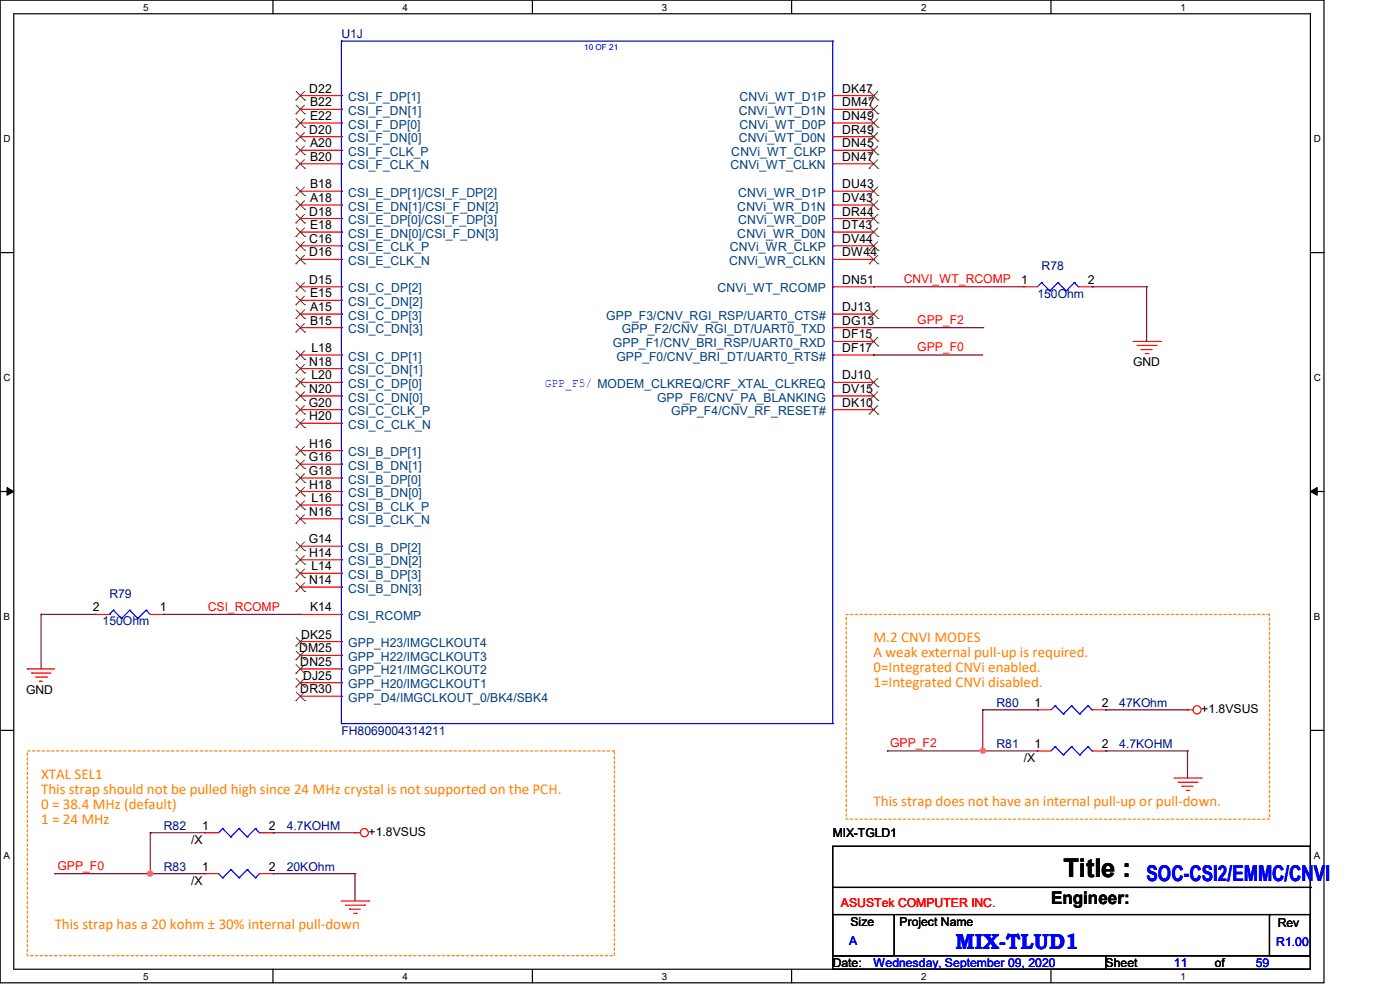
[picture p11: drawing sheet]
<svg xmlns="http://www.w3.org/2000/svg" width="297mm" height="210mm" viewBox="0 0 297 210" stroke-linecap="round" stroke-linejoin="round" font-family="sans-serif">
<defs><g id="words">
<text font-size="5.5" x="225.6" y="186.1">Title :</text>
<g font-size="4.6" fill="#00f">
<text x="243.3" y="186.8">SOC-CSI2/EMMC/CNVI</text>
<text x="202.7" y="201.3">MIX-TLUD1</text>
</g>
<text font-size="3.7" x="223" y="191.7">Engineer:</text>
<g font-size="3.2" fill="#ff8000">
<text x="185.3" y="136.2">M.2 CNVI MODES</text>
<text x="185.3" y="139.4">A weak external pull-up is required.</text>
<text x="185.3" y="142.6">0=Integrated CNVi enabled.</text>
<text x="185.3" y="145.8">1=Integrated CNVi disabled.</text>
<text x="8.7" y="165.2">XTAL SEL1</text>
<text x="8.7" y="168.4">This strap should not be pulled high since 24 MHz crystal is not supported on the PCH.</text>
<text x="8.7" y="171.5">0 = 38.4 MHz (default)</text>
<text x="185.3" y="171">This strap does not have an internal pull-up or pull-down.</text>
<text x="8.7" y="174.7">1 = 24 MHz</text>
<text x="11.6" y="197">This strap has a 20 kohm ± 30% internal pull-down</text>
</g>
<g font-size="2.6" fill="#000080">
<text x="72.4" y="8.1">U1J</text>
<text x="221" y="57.4">R78</text>
<text x="220.1" y="63.2">150Ohm</text>
<text x="23.2" y="126.9">R79</text>
<text x="21.8" y="132.7">150Ohm</text>
<text x="72.4" y="155.8">FH8069004314211</text>
<text x="211.4" y="150">R80</text>
<text x="237.4" y="150">47KOhm</text>
<text x="211.4" y="158.7">R81</text>
<text x="237.4" y="158.7">4.7KOHM</text>
<text x="34.8" y="176.1">R82</text>
<text x="60.8" y="176.1">4.7KOHM</text>
<text x="34.8" y="184.8">R83</text>
<text x="60.8" y="184.8">20KOhm</text>
</g>
<g font-size="2.6">
<text x="65.6" y="19.6">D22</text>
<text x="65.8" y="22.6">B22</text>
<text x="178.7" y="22.6">DM47</text>
<text x="178.7" y="19.6">DK47</text>
<text x="65.6" y="28.4">D20</text>
<text x="65.8" y="25.4">E22</text>
<text x="178.7" y="28.4">DR49</text>
<text x="178.7" y="25.4">DN49</text>
<text x="65.8" y="34.1">B20</text>
<text x="65.8" y="31.2">A20</text>
<text x="178.7" y="34.1">DN47</text>
<text x="178.7" y="31.2">DN45</text>
<text x="65.8" y="39.9">B18</text>
<text x="178.7" y="39.9">DU43</text>
<text x="65.6" y="45.7">D18</text>
<text x="65.8" y="42.8">A18</text>
<text x="178.7" y="45.7">DR44</text>
<text x="178.7" y="42.8">DV43</text>
<text x="65.6" y="51.5">C16</text>
<text x="65.8" y="48.6">E18</text>
<text x="178.7" y="51.5">DV44</text>
<text x="178.7" y="48.6">DT43</text>
<text x="65.6" y="54.4">D16</text>
<text x="178.7" y="54.4">DW44</text>
<text x="65.6" y="60.2">D15</text>
<text x="65.8" y="66">A15</text>
<text x="65.8" y="63.1">E15</text>
<text x="178.7" y="66">DJ13</text>
<text x="178.7" y="60.2">DN51</text>
<text x="216.6" y="60.2">1</text>
<text x="230.8" y="60.2">2</text>
<text x="65.8" y="68.9">B15</text>
<text x="178.7" y="71.8">DF15</text>
<text x="178.7" y="68.9">DG13</text>
<text x="65.6" y="77.6">N18</text>
<text x="66.1" y="74.7">L18</text>
<text x="178.7" y="74.7">DF17</text>
<text x="240.4" y="77.6">GND</text>
<text x="65.6" y="83.4">N20</text>
<text x="66.1" y="80.5">L20</text>
<text x="178.7" y="83.4">DV15</text>
<text x="178.7" y="80.5">DJ10</text>
<text x="65.5" y="86.3">G20</text>
<text x="65.6" y="89.2">H20</text>
<text x="178.7" y="86.3">DK10</text>
<text x="65.6" y="95">H16</text>
<text x="65.5" y="100.8">G18</text>
<text x="65.5" y="97.8">G16</text>
<text x="65.6" y="103.6">H18</text>
<text x="66.1" y="106.5">L16</text>
<text x="65.6" y="109.4">N16</text>
<text x="65.5" y="115.2">G14</text>
<text x="65.6" y="118.1">H14</text>
<text x="65.6" y="123.9">N14</text>
<text x="66.1" y="121">L14</text>
<text x="19.7" y="129.7">2</text>
<text x="33.9" y="129.7">1</text>
<text x="65.8" y="129.7">K14</text>
<text x="63.9" y="135.5">DK25</text>
<text x="63.5" y="138.4">DM25</text>
<text x="63.7" y="141.3">DN25</text>
<text x="5.5" y="147.1">GND</text>
<text x="63.7" y="147.1">DR30</text>
<text x="64.3" y="144.2">DJ25</text>
<text x="219.5" y="149.9">1</text>
<text x="233.7" y="149.9">2</text>
<text x="254.8" y="151.2">+1.8VSUS</text>
<text x="217.2" y="161.6">/X</text>
<text x="219.5" y="158.7">1</text>
<text x="233.7" y="158.7">2</text>
<text x="40.6" y="179">/X</text>
<text x="42.9" y="176">1</text>
<text x="57.1" y="176">2</text>
<text x="78.2" y="177.2">+1.8VSUS</text>
<text x="176.7" y="177.5">MIX-TGLD1</text>
<text x="42.9" y="184.7">1</text>
<text x="57.1" y="184.7">2</text>
<text x="40.6" y="187.7">/X</text>
<text x="180.4" y="196.3">Size</text>
<text x="190.8" y="196.3">Project Name</text>
<text x="271.1" y="196.6">Rev</text>
<text x="176.7" y="205.1">Date:</text>
<text x="234.6" y="205.1">Sheet</text>
<text x="257.7" y="205.1">of</text>
</g>
<g font-size="2.6" fill="#004080">
<text x="73.9" y="21.5">CSI_F_DP[1]</text>
<text x="156.9" y="21.5">CNVi_WT_D1P</text>
<text x="73.9" y="27.3">CSI_F_DP[0]</text>
<text x="73.9" y="24.4">CSI_F_DN[1]</text>
<text x="156.7" y="24.4">CNVi_WT_D1N</text>
<text x="156.9" y="27.3">CNVi_WT_D0P</text>
<text x="73.9" y="35.9">CSI_F_CLK_N</text>
<text x="73.9" y="33.1">CSI_F_CLK_P</text>
<text x="73.9" y="30.2">CSI_F_DN[0]</text>
<text x="155" y="35.9">CNVi_WT_CLKN</text>
<text x="155.2" y="33.1">CNVi_WT_CLKP</text>
<text x="156.7" y="30.2">CNVi_WT_D0N</text>
<text x="73.9" y="41.7">CSI_E_DP[1]/CSI_F_DP[2]</text>
<text x="156.6" y="41.7">CNVi_WR_D1P</text>
<text x="73.9" y="47.5">CSI_E_DP[0]/CSI_F_DP[3]</text>
<text x="73.9" y="44.7">CSI_E_DN[1]/CSI_F_DN[2]</text>
<text x="156.4" y="44.7">CNVi_WR_D1N</text>
<text x="156.6" y="47.5">CNVi_WR_D0P</text>
<text x="73.9" y="53.3">CSI_E_CLK_P</text>
<text x="73.9" y="50.4">CSI_E_DN[0]/CSI_F_DN[3]</text>
<text x="154.9" y="53.3">CNVi_WR_CLKP</text>
<text x="156.4" y="50.4">CNVi_WR_D0N</text>
<text x="73.9" y="56.2">CSI_E_CLK_N</text>
<text x="154.7" y="56.2">CNVi_WR_CLKN</text>
<text x="73.9" y="64.9">CSI_C_DN[2]</text>
<text x="73.9" y="62">CSI_C_DP[2]</text>
<text x="152.2" y="62">CNVi_WT_RCOMP</text>
<text x="73.9" y="70.7">CSI_C_DN[3]</text>
<text x="73.9" y="67.8">CSI_C_DP[3]</text>
<text x="128.6" y="67.8">GPP_F3/CNV_RGI_RSP/UART0_CTS#</text>
<text x="131.9" y="70.7">GPP_F2/CNV_RGI_DT/UART0_TXD</text>
<text x="73.9" y="76.5">CSI_C_DP[1]</text>
<text x="130" y="73.6">GPP_F1/CNV_BRI_RSP/UART0_RXD</text>
<text x="130.8" y="76.5">GPP_F0/CNV_BRI_DT/UART0_RTS#</text>
<text x="73.9" y="82.3">CSI_C_DP[0]</text>
<text x="73.9" y="79.4">CSI_C_DN[1]</text>
<text x="73.9" y="88.1">CSI_C_CLK_P</text>
<text x="73.9" y="85.2">CSI_C_DN[0]</text>
<text x="139.4" y="85.2">GPP_F6/CNV_PA_BLANKING</text>
<text x="142.4" y="88.1">GPP_F4/CNV_RF_RESET#</text>
<text x="73.9" y="91">CSI_C_CLK_N</text>
<text x="73.9" y="99.7">CSI_B_DN[1]</text>
<text x="73.9" y="96.8">CSI_B_DP[1]</text>
<text x="73.9" y="105.5">CSI_B_DN[0]</text>
<text x="73.9" y="102.6">CSI_B_DP[0]</text>
<text x="73.9" y="111.3">CSI_B_CLK_N</text>
<text x="73.9" y="108.3">CSI_B_CLK_P</text>
<text x="73.9" y="119.9">CSI_B_DN[2]</text>
<text x="73.9" y="117">CSI_B_DP[2]</text>
<text x="73.9" y="125.7">CSI_B_DN[3]</text>
<text x="73.9" y="122.8">CSI_B_DP[3]</text>
<text x="73.9" y="131.5">CSI_RCOMP</text>
<text x="73.9" y="137.3">GPP_H23/IMGCLKOUT4</text>
<text x="73.9" y="143.1">GPP_H21/IMGCLKOUT2</text>
<text x="73.9" y="140.2">GPP_H22/IMGCLKOUT3</text>
<text x="73.9" y="148.9">GPP_D4/IMGCLKOUT_0/BK4/SBK4</text>
<text x="73.9" y="146">GPP_H20/IMGCLKOUT1</text>
</g>
<g font-size="2.6" fill="#f00">
<text x="191.7" y="60">CNVI_WT_RCOMP</text>
<text x="194.6" y="68.7">GPP_F2</text>
<text x="194.6" y="74.5">GPP_F0</text>
<text x="44.1" y="129.5">CSI_RCOMP</text>
<text x="188.8" y="158.5">GPP_F2</text>
<text x="12.2" y="184.5">GPP_F0</text>
<text x="178.4" y="192.3">ASUSTek COMPUTER INC.</text>
</g>
<g font-size="2.6" fill="#00f">
<text x="115.6" y="82">GPP_F5/ MODEM_CLKREQ/CRF_XTAL_CLKREQ</text>
<text x="180.1" y="200.4">A</text>
<text x="270.8" y="200.7">R1.00</text>
<text x="185.3" y="205.1">Wednesday, September 09, 2020</text>
<text x="249" y="205.1">11</text>
<text x="266.4" y="205.1">59</text>
</g>
<g font-size="2.1">
<text x="30.4" y="2.2">5</text>
<text x="85.4" y="2.2">4</text>
<text x="140.4" y="2.2">3</text>
<text x="195.4" y="2.2">2</text>
<text x="250.4" y="2.2">1</text>
<text x=".8" y="30.1">D</text>
<text x="278.7" y="30.1">D</text>
<text x=".8" y="80.8">C</text>
<text x="278.7" y="80.8">C</text>
<text x=".8" y="131.5">B</text>
<text x="278.7" y="131.5">B</text>
<text x=".8" y="182.2">A</text>
<text x="278.7" y="182.2">A</text>
<text x="30.4" y="207.8">5</text>
<text x="85.4" y="207.8">4</text>
<text x="140.4" y="207.8">3</text>
<text x="195.4" y="207.8">2</text>
<text x="250.4" y="207.8">1</text>
</g>
<text font-size="1.7" fill="#00f" x="124" y="10.6">10 OF 21</text>
</g></defs>
<path d="M0 0h280.9v208.5h-280.9zM2.9 2.9h275.1v202.7h-275.1z" fill="none" stroke="#000" stroke-width=".25"/>
<g fill="#fff">
<path d="M30.4 .3h1.1v2.4h-1.1z"/>
<path d="M30.4 205.9h1.1v2.3h-1.1z"/>
</g>
<path d="M57.9 0v2.9M57.9 205.6v2.9" fill="none" stroke="#000" stroke-width=".25"/>
<g fill="#fff">
<path d="M85.4 .3h1.1v2.4h-1.1z"/>
<path d="M85.4 205.9h1.1v2.3h-1.1z"/>
</g>
<path d="M112.9 0v2.9M112.9 205.6v2.9" fill="none" stroke="#000" stroke-width=".25"/>
<g fill="#fff">
<path d="M140.4 .3h1.2v2.4h-1.2z"/>
<path d="M140.4 205.9h1.2v2.3h-1.2z"/>
</g>
<path d="M167.9 0v2.9M167.9 205.6v2.9" fill="none" stroke="#000" stroke-width=".25"/>
<g fill="#fff">
<path d="M195.4 .3h1.2v2.4h-1.2z"/>
<path d="M195.4 205.9h1.2v2.3h-1.2z"/>
</g>
<path d="M223 0v2.9M223 205.6v2.9" fill="none" stroke="#000" stroke-width=".25"/>
<g fill="#fff">
<path d="M250.4 .3h1.2v2.4h-1.2z"/>
<path d="M250.4 205.9h1.2v2.3h-1.2z"/>
<path d="M.8 28.2h1.4v2.4h-1.4z"/>
<path d="M278.7 28.2h1.5v2.4h-1.5z"/>
<path d="M.8 78.9h1.4v2.3h-1.4z"/>
<path d="M278.7 78.9h1.5v2.3h-1.5z"/>
</g>
<path d="M0 53.6h2.9M278 53.6h2.9" fill="none" stroke="#000" stroke-width=".25"/>
<g fill="#fff">
<path d="M.8 129.6h1.3v2.3h-1.3z"/>
<path d="M278.7 129.6h1.4v2.3h-1.4z"/>
</g>
<path d="M0 104.3h2.9M278 104.3h2.9" fill="none" stroke="#000" stroke-width=".25"/>
<path d="M1.5 103.4l1.4 .9-1.4 .8zM278 104.3l1.4-.9v1.7z" fill="#000" stroke="#000" stroke-width=".21"/>
<g fill="#fff">
<path d="M.8 180.3h1.3v2.3h-1.3z"/>
<path d="M278.7 180.3h1.4v2.3h-1.4z"/>
</g>
<path d="M0 154.9h2.9M278 154.9h2.9M176.7 179.5h101.3v23.2h-101.3zM176.7 194h13v8.7h-13zM176.7 188.3h101.3M190 194h79.3M269.3 194h8.7v8.7h-8.7zM269.3 194h.1M278 188.3h.1M176.7 202.7h57.9v2.9h-57.9zM234.6 202.7h43.4v2.9h-43.4z" fill="none" stroke="#000" stroke-width=".25"/>
<path d="M179.5 130.3h89.8v43.5h-89.8zM5.8 159.3h124.5v43.4h-124.5z" fill="none" stroke="#ff8000" stroke-width=".25" stroke-dasharray=".5"/>
<g fill="none" stroke="#f00" stroke-width=".25">
<path d="M63.7 34.8h.1M63.7 31.9h.1M63.7 29h.1M63.7 26.1h.1M63.7 23.2h.1M63.7 20.3h.1M63.7 34.8h8.7M63.7 31.9h8.7M63.7 29h8.7M63.7 26.1h8.7M63.7 23.2h8.7M63.7 20.3h8.7"/>
<path d="M176.7 34.8h8.6M176.7 31.9h8.6M176.7 29h8.6M176.7 26.1h8.6M176.7 23.2h8.6M176.7 20.3h8.6M185.3 34.8h.1M185.3 31.9h.1M185.3 29h.1M185.3 26.1h.1M185.3 23.2h.1M185.3 20.3h.1"/>
<path d="M63.7 55h.1M63.7 52.2h.1M63.7 49.2h.1M63.7 46.4h.1M63.7 43.5h.1M63.7 40.6h.1M63.7 55h8.7M63.7 52.2h8.7M63.7 49.2h8.7M63.7 46.4h8.7M63.7 43.5h8.7M63.7 40.6h8.7"/>
<path d="M176.7 55h8.6M176.7 52.2h8.6M176.7 49.2h8.6M176.7 46.4h8.6M176.7 43.5h8.6M176.7 40.6h8.6M185.3 55h.1M185.3 52.2h.1M185.3 49.2h.1M185.3 46.4h.1M185.3 43.5h.1M185.3 40.6h.1"/>
<path d="M63.7 78.2h.1M63.7 75.3h.1M63.7 69.5h.1M63.7 66.6h.1M63.7 63.7h.1M63.7 60.8h.1M63.7 60.8h8.7M63.7 78.2h8.7M63.7 75.3h8.7M63.7 69.5h8.7M63.7 66.6h8.7M63.7 63.7h8.7"/>
<path d="M176.7 72.4h8.6M176.7 60.8h8.6M176.7 75.3h8.6M176.7 69.5h8.6M176.7 66.6h8.6M185.3 75.3h.1M185.3 72.4h.1M185.3 69.5h.1M185.3 66.6h.1M185.3 60.8h.1M217.2 60.8h.1M217.2 60.8h2.9"/>
<path d="M228.8 60.8h2.9M231.7 60.8h.1M240.4 72.4h5.8M241.2 73.3h4.1M242.1 74.2h.1M242.1 74.2h2.3M243 75h.5M243.5 75h.1M245.3 73.3h.1M246.2 72.4h.1M63.7 98.5h.1M63.7 95.6h.1"/>
<path d="M63.7 89.8h.1M63.7 86.9h.1M63.7 84h.1M63.7 81.1h.1M63.7 98.5h8.7M63.7 95.6h8.7M63.7 89.8h8.7M63.7 86.9h8.7M63.7 84h8.7M63.7 81.1h8.7M176.7 86.9h8.6M176.7 84h8.6"/>
<path d="M176.7 81.1h8.6M185.3 86.9h.1M185.3 84h.1M185.3 81.1h.1M63.7 118.7h.1M63.7 115.9h.1M63.7 110.1h.1M63.7 107.1h.1M63.7 104.3h.1M63.7 101.4h.1M63.7 118.7h8.7M63.7 115.9h8.7"/>
<path d="M63.7 110.1h8.7M63.7 107.1h8.7M63.7 104.3h8.7M63.7 101.4h8.7M20.3 130.3h.1M20.3 130.3h2.9M31.9 130.3h2.9M34.8 130.3h.1M63.7 139h.1M63.7 136.1h.1M63.7 130.3h.1M63.7 124.5h.1"/>
<path d="M63.7 121.6h.1M63.7 130.3h8.7M63.7 139h8.7M63.7 136.1h8.7M63.7 124.5h8.7M63.7 121.6h8.7M5.8 141.9h.1M5.8 141.9h5.8M6.7 142.8h.1M6.7 142.8h4.1M7.5 143.6h2.4M8.4 144.5h.1"/>
<path d="M8.4 144.5h.6M9.9 143.6h.1M63.7 147.7h.1M63.7 144.8h.1M63.7 141.9h.1M63.7 141.9h8.7M63.7 147.7h8.7M63.7 144.8h8.7M220.1 150.6h.1M220.1 159.3h.1M220.1 150.6h2.9M220.1 159.3h2.9"/>
<path d="M231.7 150.6h2.9M231.7 159.3h2.9M234.6 150.6h.1M234.6 159.3h.1M251.9 150.6h.1M251.9 150.6h1.2M43.5 176.7h.1M43.5 176.7h2.9M55 176.7h3M58 176.7h.1M75.3 176.7h.1M75.3 176.7h1.2"/>
<path d="M249 165.1h5.8M249.9 165.9h4.1M250.8 166.8h.1M250.8 166.8h2.3M251.7 167.7h.5M252.2 167.7h.1M254 165.9h.1M254.8 165.1h.1M43.5 185.3h.1M43.5 185.3h2.9M55 185.3h3M58 185.3h.1"/>
<path d="M72.4 191.1h5.8M73.3 192h4M74.2 192.9h.1M74.2 192.9h2.3M75 193.8h.6M75.6 193.8h.1M77.3 192h.1M78.2 191.1h.1"/>
<circle cx="253.9" cy="150.6" r=".86"/>
<circle cx="77.3" cy="176.6" r=".86"/>
</g>
<g fill="none" stroke="#00f" stroke-width=".25">
<path d="M72.4 8.7h.1M72.4 8.7v144.8M72.4 8.7h104.3M176.7 8.7h.1M176.7 8.7v144.8M72.4 34.8h.1M72.4 20.3h.1M72.4 23.2h.1M72.4 26.1h.1M72.4 29h.1M72.4 31.9h.1M176.7 31.9h.1"/>
<path d="M176.7 34.8h.1M176.7 20.3h.1M176.7 26.1h.1M176.7 23.2h.1M176.7 29h.1M72.4 46.4h.1M72.4 43.5h.1M72.4 40.6h.1M72.4 55h.1M72.4 52.2h.1M72.4 49.2h.1M176.7 40.6h.1"/>
<path d="M176.7 46.4h.1M176.7 43.5h.1M176.7 49.2h.1M176.7 52.2h.1M176.7 55h.1M221 59.9h.1M221 59.9l1.7 1.8M221 59.9l-.9 .9M224.5 59.9h.1M224.5 59.9l1.7 1.8M224.5 59.9l-1.8 1.8M227.9 59.9h.1"/>
<path d="M227.9 59.9l.9 .9M227.9 59.9l-1.7 1.8M72.4 60.8h.1M72.4 63.7h.1M72.4 66.6h.1M72.4 69.5h.1M72.4 75.3h.1M72.4 78.2h.1M176.7 69.5h.1M176.7 72.4h.1M176.7 66.6h.1M176.7 75.3h.1"/>
<path d="M176.7 60.8h.1M222.7 61.7h.1M226.2 61.7h.1M228.8 60.8h.1M72.4 86.9h.1M72.4 95.6h.1M72.4 98.5h.1M72.4 89.8h.1M72.4 81.1h.1M72.4 84h.1M176.7 81.1h.1M176.7 86.9h.1"/>
<path d="M176.7 84h.1M72.4 101.4h.1M72.4 104.3h.1M72.4 115.9h.1M72.4 118.7h.1M72.4 107.1h.1M72.4 110.1h.1M23.2 130.3h.1M24 129.5h.1M24 129.5l-.8 .8M24 129.5l1.8 1.7M25.8 131.2h.1"/>
<path d="M27.5 129.5h.1M27.5 129.5l-1.7 1.7M27.5 129.5l1.8 1.7M29.3 131.2h.1M31 129.5h.1M31 129.5l-1.7 1.7M31 129.5l.9 .8M72.4 130.3h.1M72.4 121.6h.1M72.4 124.5h.1M72.4 136.1h.1M72.4 139h.1"/>
<path d="M72.4 153.5h.1M72.4 144.8h.1M72.4 141.9h.1M72.4 147.7h.1M72.4 153.5h104.3M176.7 153.5h.1M223.9 149.7h.1M223.9 158.4h.1M223.9 149.7l1.7 1.8M223.9 149.7l-.9 .9M223.9 158.4l1.7 1.7M223.9 158.4l-.9 .9"/>
<path d="M225.6 151.5h.1M227.3 149.7h.1M227.3 158.4h.1M227.3 149.7l1.8 1.8M227.3 149.7l-1.7 1.8M227.3 158.4l1.8 1.7M227.3 158.4l-1.7 1.7M229.1 151.5h.1M230.8 149.7h.1M230.8 158.4h.1M230.8 149.7l.9 .9M230.8 149.7l-1.7 1.8"/>
<path d="M230.8 158.4l.9 .9M230.8 158.4l-1.7 1.7M231.7 150.6h.1M231.7 159.3h.1M47.2 175.8h.1M47.2 175.8l1.8 1.7M47.2 175.8l-.8 .9M49 177.5h.1M50.7 175.8h.1M50.7 175.8l1.8 1.7M50.7 175.8l-1.7 1.7M52.5 177.5h.1"/>
<path d="M54.2 175.8h.1M54.2 175.8l.8 .9M54.2 175.8l-1.7 1.7M55 176.7h.1M225.6 160.1h.1M229.1 160.1h.1M46.4 185.3l.8 .9M47.2 186.2h.1M49 184.5h.1M49 184.5l-1.8 1.7M49 184.5l1.7 1.7M50.7 186.2h.1"/>
<path d="M52.5 184.5h.1M52.5 184.5l-1.8 1.7M52.5 184.5l1.7 1.7M54.2 186.2h.1M55 185.3h.1M55 185.3l-.8 .9"/>
</g>
<g fill="none" stroke="#804000" stroke-width=".21">
<path d="M62.8 19.4l1.8 1.8M64.6 19.4l-1.8 1.8M184.4 19.4l1.9 1.8M186.2 19.4l-1.8 1.8M62.8 35.7h.1M62.8 32.8h.1M62.8 29.9h.1M62.8 27h.1M62.8 24.1h.1M62.8 21.2h.1M62.8 39.7l1.8 1.8M62.8 33.9l1.8 1.8"/>
<path d="M62.8 31l1.8 1.8M62.8 28.1l1.8 1.8M62.8 25.2l1.8 1.8M62.8 22.3l1.8 1.8M64.6 39.7l-1.8 1.8M64.6 33.9l-1.8 1.8M64.6 31l-1.8 1.8M64.6 28.1l-1.8 1.8M64.6 25.2l-1.8 1.8M64.6 22.3l-1.8 1.8M64.6 35.7h.1M64.6 32.8h.1"/>
<path d="M64.6 29.9h.1M64.6 27h.1M64.6 24.1h.1M64.6 21.2h.1M184.4 35.7h.1M184.4 32.8h.1M184.4 29.9h.1M184.4 27h.1M184.4 24.1h.1M184.4 21.2h.1M184.4 39.7l1.9 1.8M184.4 33.9l1.9 1.8"/>
<path d="M184.4 31l1.9 1.8M184.4 28.1l1.9 1.8M184.4 25.2l1.9 1.8M184.4 22.3l1.9 1.8M186.2 39.7l-1.8 1.8M186.2 33.9l-1.8 1.8M186.2 31l-1.8 1.8M186.2 28.1l-1.8 1.8M186.2 25.2l-1.8 1.8M186.2 22.3l-1.8 1.8M186.3 35.7h.1M186.3 32.8h.1"/>
<path d="M186.3 29.9h.1M186.3 27h.1M186.3 24.1h.1M186.3 21.2h.1M62.8 56h.1M62.8 53.1h.1M62.8 50.2h.1M62.8 47.3h.1M62.8 44.4h.1M62.8 41.5h.1M62.8 59.9l1.8 1.9M62.8 54.1l1.8 1.9"/>
<path d="M62.8 51.3l1.8 1.8M62.8 48.3l1.8 1.9M62.8 45.5l1.8 1.8M62.8 42.6l1.8 1.8M64.6 59.9l-1.8 1.9M64.6 54.1l-1.8 1.9M64.6 51.3l-1.8 1.8M64.6 48.3l-1.8 1.9M64.6 45.5l-1.8 1.8M64.6 42.6l-1.8 1.8M64.6 56h.1M64.6 53.1h.1"/>
<path d="M64.6 50.2h.1M64.6 47.3h.1M64.6 44.4h.1M64.6 41.5h.1M184.4 56h.1M184.4 53.1h.1M184.4 50.2h.1M184.4 47.3h.1M184.4 44.4h.1M184.4 41.5h.1M184.4 54.1l1.9 1.9M184.4 51.3l1.9 1.8"/>
<path d="M184.4 48.3l1.9 1.9M184.4 45.5l1.9 1.8M184.4 42.6l1.9 1.8M186.2 54.1l-1.8 1.9M186.2 51.3l-1.8 1.8M186.2 48.3l-1.8 1.9M186.2 45.5l-1.8 1.8M186.2 42.6l-1.8 1.8M186.3 56h.1M186.3 53.1h.1M186.3 50.2h.1M186.3 47.3h.1"/>
<path d="M186.3 44.4h.1M186.3 41.5h.1M62.8 79.1h.1M62.8 76.2h.1M62.8 70.4h.1M62.8 67.6h.1M62.8 64.6h.1M62.8 61.8h.1M62.8 77.3l1.8 1.8M62.8 74.4l1.8 1.8M62.8 68.6l1.8 1.8M62.8 65.7l1.8 1.9"/>
<path d="M62.8 62.8l1.8 1.8M64.6 77.3l-1.8 1.8M64.6 74.4l-1.8 1.8M64.6 68.6l-1.8 1.8M64.6 65.7l-1.8 1.9M64.6 62.8l-1.8 1.8M64.6 79.1h.1M64.6 76.2h.1M64.6 70.4h.1M64.6 67.6h.1M64.6 64.6h.1M64.6 61.8h.1"/>
<path d="M184.4 73.4h.1M184.4 67.6h.1M184.4 71.5l1.9 1.9M184.4 65.7l1.9 1.9M186.2 71.5l-1.8 1.9M186.2 65.7l-1.8 1.9M186.3 73.4h.1M186.3 67.6h.1M62.8 99.4h.1M62.8 96.5h.1M62.8 90.7h.1M62.8 87.8h.1"/>
<path d="M62.8 84.9h.1M62.8 82h.1M62.8 97.6l1.8 1.8M62.8 94.7l1.8 1.8M62.8 88.9l1.8 1.8M62.8 86l1.8 1.8M62.8 83.1l1.8 1.8M62.8 80.2l1.8 1.8M64.6 97.6l-1.8 1.8M64.6 94.7l-1.8 1.8M64.6 88.9l-1.8 1.8M64.6 86l-1.8 1.8"/>
<path d="M64.6 83.1l-1.8 1.8M64.6 80.2l-1.8 1.8M64.6 99.4h.1M64.6 96.5h.1M64.6 90.7h.1M64.6 87.8h.1M64.6 84.9h.1M64.6 82h.1M184.4 87.8h.1M184.4 84.9h.1M184.4 82h.1M184.4 86l1.9 1.8"/>
<path d="M184.4 83.1l1.9 1.8M184.4 80.2l1.9 1.8M186.2 86l-1.8 1.8M186.2 83.1l-1.8 1.8M186.2 80.2l-1.8 1.8M186.3 87.8h.1M186.3 84.9h.1M186.3 82h.1M62.8 119.7h.1M62.8 116.8h.1M62.8 111h.1M62.8 108.1h.1"/>
<path d="M62.8 105.2h.1M62.8 102.3h.1M62.8 117.9l1.8 1.8M62.8 115l1.8 1.8M62.8 109.2l1.8 1.8M62.8 106.3l1.8 1.8M62.8 103.4l1.8 1.8M62.8 100.5l1.8 1.8M64.6 117.9l-1.8 1.8M64.6 115l-1.8 1.8M64.6 109.2l-1.8 1.8M64.6 106.3l-1.8 1.8"/>
<path d="M64.6 103.4l-1.8 1.8M64.6 100.5l-1.8 1.8M64.6 119.7h.1M64.6 116.8h.1M64.6 111h.1M64.6 108.1h.1M64.6 105.2h.1M64.6 102.3h.1M62.8 140h.1M62.8 137h.1M62.8 125.5h.1M62.8 122.6h.1"/>
<path d="M62.8 138.1l1.8 1.9M62.8 135.2l1.8 1.8M62.8 123.7l1.8 1.8M62.8 120.7l1.8 1.9M64.6 138.1l-1.8 1.9M64.6 135.2l-1.8 1.8M64.6 123.7l-1.8 1.8M64.6 120.7l-1.8 1.9M64.6 140h.1M64.6 137h.1M64.6 125.5h.1M64.6 122.6h.1"/>
<path d="M62.8 148.6h.1M62.8 145.8h.1M62.8 142.8h.1M62.8 146.8l1.8 1.8M62.8 143.9l1.8 1.9M62.8 141l1.8 1.8M64.6 146.8l-1.8 1.8M64.6 143.9l-1.8 1.9M64.6 141l-1.8 1.8M64.6 148.6h.1M64.6 145.8h.1M64.6 142.8h.1"/>
</g>
<g fill="none" stroke="#800040" stroke-width=".25">
<path d="M185.3 60.8h.1M185.3 75.3h.1M185.3 60.8h31.9M185.3 75.3h23.2M185.3 69.5h23.2M208.5 69.5h.1M231.7 60.8h.1M231.7 60.8h11.5M243.2 60.8h.1M243.2 60.8v11.6M8.7 130.3h.1M8.7 130.3h11.6"/>
<path d="M8.7 130.3v11.6M34.8 130.3h.1M34.8 130.3h28.9M188.3 159.3h.1M188.3 159.3h31.8M208.5 150.6h.1M208.5 159.3h.1M208.5 150.6h11.6M208.5 150.6v8.7M234.6 159.3h.1M234.6 150.6h.1M234.6 159.3h17.3"/>
<path d="M234.6 150.6h17.3M251.9 159.3h.1M251.9 159.3v5.8M31.9 176.7h.1M31.9 176.7h11.6M31.9 176.7v8.6M58 176.7h.1M58 176.7h17.3M11.6 185.3h.1M11.6 185.3h31.9M31.9 185.3h.1M58 185.3h.1"/>
<path d="M58 185.3h17.3M75.3 185.3h.1M75.3 185.3v5.8"/>
</g>
<g fill="#f0f" stroke="#f0f" stroke-width=".25">
<circle cx="31.9" cy="185.3" r=".56"/>
<circle cx="208.5" cy="159.3" r=".55"/>
</g>
<use href="#words"/>
</svg>
